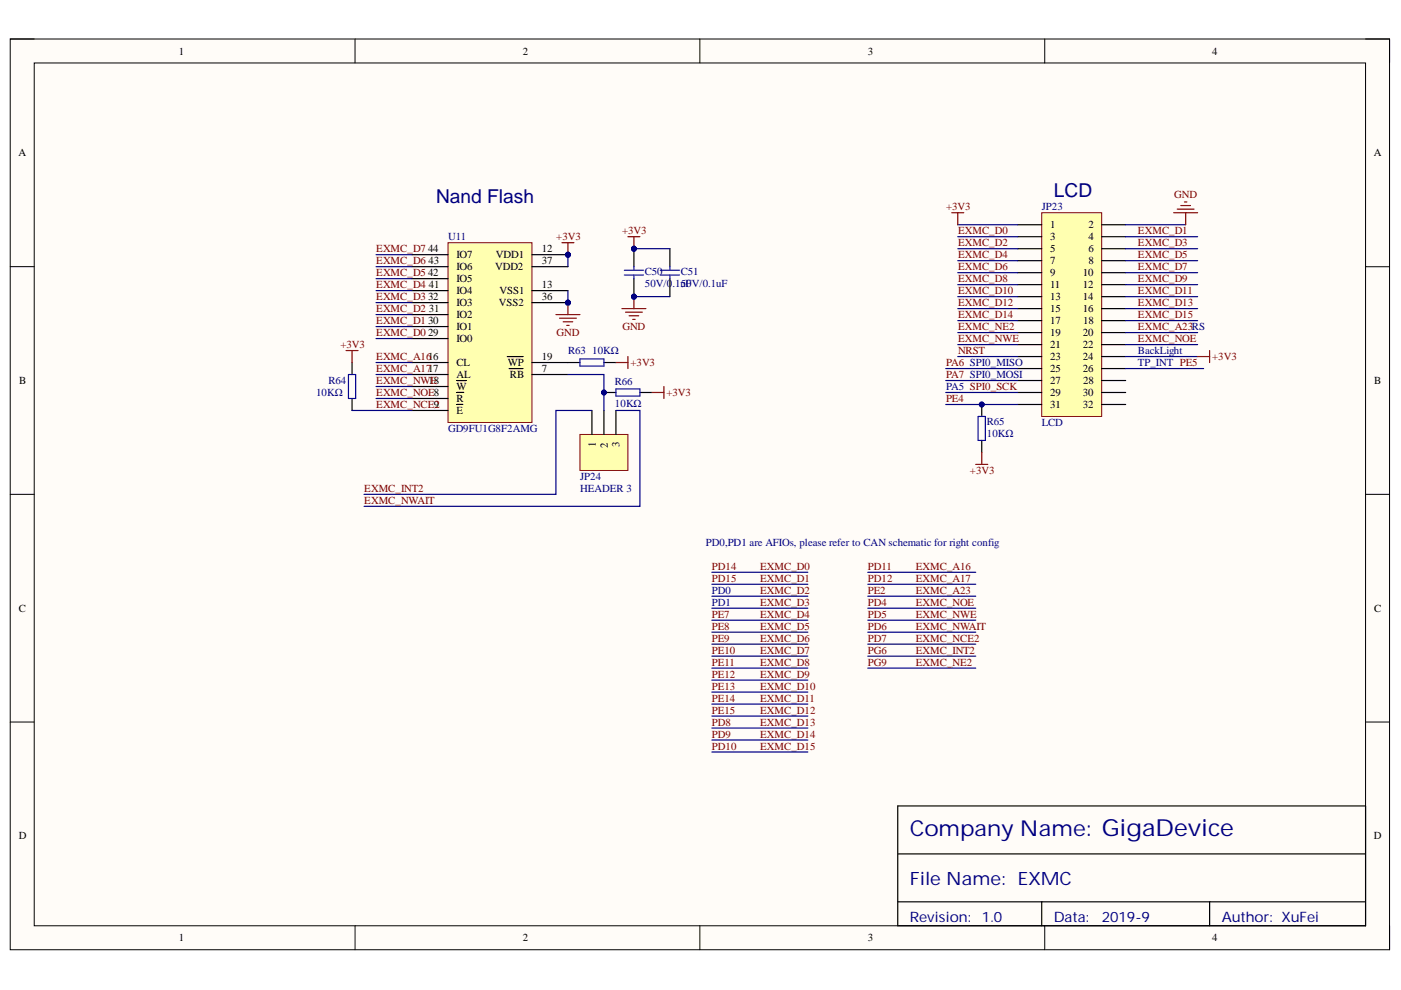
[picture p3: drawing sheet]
<svg xmlns="http://www.w3.org/2000/svg" width="297mm" height="210mm" viewBox="0 0 297 210" stroke-linecap="round" stroke-linejoin="round" font-family="sans-serif">
<defs><g id="words">
<text font-size="4.6" fill="#000080" x="192.9" y="177.3">Company Name: GigaDevice</text>
<g font-size="4.1" fill="#000080">
<text x="223.4" y="41.7">LCD</text>
<text x="92.5" y="42.9">Nand Flash</text>
</g>
<text font-size="3.9" fill="#000080" x="192.9" y="187.7">File Name: EXMC</text>
<g font-size="3" fill="#000080">
<text x="192.9" y="195.4">Revision:</text>
<text x="208.2" y="195.4">1.0</text>
<text x="223.4" y="195.4">Data:</text>
<text x="233.6" y="195.4">2019-9</text>
<text x="259" y="195.4">Author: XuFei</text>
</g>
<g font-size="2.3">
<text x="37.9" y="11.6">1</text>
<text x="110.8" y="11.6">2</text>
<text x="184" y="11.6">3</text>
<text x="257" y="11.6">4</text>
<text x="3.9" y="33.1">A</text>
<text x="291.3" y="33.1">A</text>
<text x="90.8" y="53.5">44</text>
<text x="114.9" y="53.5">12</text>
<text x="222.7" y="48.3">1</text>
<text x="222.7" y="51">3</text>
<text x="222.7" y="53.5">5</text>
<text x="230.8" y="48.3">2</text>
<text x="230.8" y="51">4</text>
<text x="230.8" y="53.5">6</text>
<text x="90.8" y="58.6">42</text>
<text x="90.9" y="56">43</text>
<text x="96.8" y="54.8">IO7</text>
<text x="96.8" y="57.3">IO6</text>
<text x="96.8" y="59.8">IO5</text>
<text x="105" y="57.3">VDD2</text>
<text x="105.2" y="54.8">VDD1</text>
<text x="114.9" y="56">37</text>
<text x="222.7" y="56">7</text>
<text x="222.7" y="58.6">9</text>
<text x="229.6" y="58.6">10</text>
<text x="230.8" y="56">8</text>
<text x="90.8" y="63.6">32</text>
<text x="90.9" y="61.1">41</text>
<text x="96.8" y="62.4">IO4</text>
<text x="96.8" y="64.9">IO3</text>
<text x="105.7" y="64.9">VSS2</text>
<text x="105.9" y="62.4">VSS1</text>
<text x="114.9" y="63.6">36</text>
<text x="114.9" y="61.1">13</text>
<text x="222.7" y="61.1">11</text>
<text x="222.7" y="63.6">13</text>
<text x="229.6" y="61.1">12</text>
<text x="229.6" y="63.6">14</text>
<text x="90.8" y="68.7">30</text>
<text x="90.8" y="71.3">29</text>
<text x="90.9" y="66.2">31</text>
<text x="96.8" y="67.5">IO2</text>
<text x="96.8" y="70">IO1</text>
<text x="222.7" y="66.2">15</text>
<text x="222.7" y="68.7">17</text>
<text x="222.7" y="71.3">19</text>
<text x="229.6" y="66.2">16</text>
<text x="229.6" y="71.3">20</text>
<text x="229.7" y="68.7">18</text>
<text x="96.8" y="77.6">CL</text>
<text x="96.8" y="72.5">IO0</text>
<text x="107.7" y="77.6">WP</text>
<text x="114.9" y="76.3">19</text>
<text x="222.7" y="73.8">21</text>
<text x="222.7" y="76.3">23</text>
<text x="229.6" y="73.8">22</text>
<text x="229.6" y="76.3">24</text>
<text x="4.1" y="81.4">B</text>
<text x="96.8" y="80.1">AL</text>
<text x="96.8" y="82.7">W</text>
<text x="108.1" y="80.1">RB</text>
<text x="114.9" y="78.9">7</text>
<text x="222.7" y="78.9">25</text>
<text x="222.7" y="81.4">27</text>
<text x="222.7" y="83.9">29</text>
<text x="229.6" y="78.9">26</text>
<text x="229.6" y="83.9">30</text>
<text x="229.7" y="81.4">28</text>
<text x="291.4" y="81.4">B</text>
<text x="96.8" y="85.2">R</text>
<text x="96.8" y="87.7">E</text>
<text x="222.7" y="86.5">31</text>
<text x="229.6" y="86.5">32</text>
<text x="126.3" y="94.8" transform="rotate(-90 126.3 94.8)">1</text>
<text x="128.8" y="94.9" transform="rotate(-90 128.8 94.9)">2</text>
<text x="131.4" y="94.8" transform="rotate(-90 131.4 94.8)">3</text>
<text x="4" y="129.7">C</text>
<text x="291.4" y="129.7">C</text>
<text x="4" y="177.9">D</text>
<text x="291.3" y="177.9">D</text>
<text x="37.9" y="199.6">1</text>
<text x="110.8" y="199.6">2</text>
<text x="184" y="199.6">3</text>
<text x="257" y="199.6">4</text>
</g>
<g font-size="2.3" fill="#800000">
<text x="200.6" y="44.5">+3V3</text>
<text x="249" y="42">GND</text>
<text x="79.8" y="53.5">EXMC_D7</text>
<text x="117.9" y="51">+3V3</text>
<text x="131.9" y="49.7">+3V3</text>
<text x="203.1" y="49.7">EXMC_D0</text>
<text x="203.1" y="52.2">EXMC_D2</text>
<text x="241.3" y="49.7">EXMC_D1</text>
<text x="241.3" y="52.2">EXMC_D3</text>
<text x="79.8" y="56">EXMC_D6</text>
<text x="79.8" y="58.6">EXMC_D5</text>
<text x="203.1" y="54.8">EXMC_D4</text>
<text x="203.1" y="57.3">EXMC_D6</text>
<text x="203.1" y="59.8">EXMC_D8</text>
<text x="241.3" y="54.8">EXMC_D5</text>
<text x="241.3" y="57.3">EXMC_D7</text>
<text x="241.3" y="59.8">EXMC_D9</text>
<text x="79.8" y="61.1">EXMC_D4</text>
<text x="79.8" y="63.6">EXMC_D3</text>
<text x="203.1" y="62.4">EXMC_D10</text>
<text x="203.1" y="64.9">EXMC_D12</text>
<text x="241.3" y="62.4">EXMC_D11</text>
<text x="241.3" y="64.9">EXMC_D13</text>
<text x="79.8" y="66.2">EXMC_D2</text>
<text x="79.8" y="68.7">EXMC_D1</text>
<text x="79.8" y="71.3">EXMC_D0</text>
<text x="118" y="71.3">GND</text>
<text x="132" y="70">GND</text>
<text x="203.1" y="67.5">EXMC_D14</text>
<text x="203.1" y="70">EXMC_NE2</text>
<text x="241.3" y="67.5">EXMC_D15</text>
<text x="241.3" y="70">EXMC_A23RS</text>
<text x="72.2" y="73.8">+3V3</text>
<text x="79.8" y="76.3">EXMC_A1616</text>
<text x="133.7" y="77.6">+3V3</text>
<text x="200.6" y="77.6">PA6 SPI0_MISO</text>
<text x="203.1" y="72.5">EXMC_NWE</text>
<text x="203.1" y="75.1">NRST</text>
<text x="241.3" y="72.5">EXMC_NOE</text>
<text x="257" y="76.3">+3V3</text>
<text x="79.8" y="78.9">EXMC_A1717</text>
<text x="79.8" y="81.4">EXMC_NW1E8</text>
<text x="79.8" y="83.9">EXMC_NOE8</text>
<text x="141.3" y="83.9">+3V3</text>
<text x="200.6" y="80.1">PA7 SPI0_MOSI</text>
<text x="79.8" y="86.5">EXMC_NCE92</text>
<text x="200.6" y="85.2">PE4</text>
<text x="205.7" y="100.5">+3V3</text>
<text x="77.2" y="104.3">EXMC_INT2</text>
<text x="77.2" y="106.8">EXMC_NWAIT</text>
<text x="150.9" y="120.8">PD14</text>
<text x="150.9" y="123.3">PD15</text>
<text x="161.2" y="120.8">EXMC_D0</text>
<text x="161.2" y="123.3">EXMC_D1</text>
<text x="161.2" y="125.9">EXMC_D2</text>
<text x="184" y="125.9">PE2</text>
<text x="184" y="120.8">PD11</text>
<text x="184" y="123.3">PD12</text>
<text x="194.2" y="125.9">EXMC_A23</text>
<text x="194.2" y="123.3">EXMC_A17</text>
<text x="194.2" y="120.8">EXMC_A16</text>
<text x="150.9" y="130.9">PE7</text>
<text x="161.2" y="128.4">EXMC_D3</text>
<text x="161.2" y="130.9">EXMC_D4</text>
<text x="184" y="128.4">PD4</text>
<text x="184" y="130.9">PD5</text>
<text x="194.2" y="130.9">EXMC_NWE</text>
<text x="194.2" y="128.4">EXMC_NOE</text>
<text x="150.9" y="133.5">PE8</text>
<text x="150.9" y="136.1">PE9</text>
<text x="161.2" y="133.5">EXMC_D5</text>
<text x="161.2" y="136.1">EXMC_D6</text>
<text x="184" y="133.5">PD6</text>
<text x="184" y="136.1">PD7</text>
<text x="194.2" y="133.5">EXMC_NWAIT</text>
<text x="194.2" y="136.1">EXMC_NCE2</text>
<text x="150.9" y="138.6">PE10</text>
<text x="150.9" y="141.2">PE11</text>
<text x="150.9" y="143.7">PE12</text>
<text x="161.2" y="138.6">EXMC_D7</text>
<text x="161.2" y="141.2">EXMC_D8</text>
<text x="161.2" y="143.7">EXMC_D9</text>
<text x="184" y="141.2">PG9</text>
<text x="184" y="138.6">PG6</text>
<text x="194.2" y="141.2">EXMC_NE2</text>
<text x="194.2" y="138.6">EXMC_INT2</text>
<text x="150.9" y="146.2">PE13</text>
<text x="150.9" y="148.8">PE14</text>
<text x="161.2" y="146.2">EXMC_D10</text>
<text x="161.2" y="148.8">EXMC_D11</text>
<text x="150.9" y="151.3">PE15</text>
<text x="150.9" y="153.8">PD8</text>
<text x="161.2" y="151.3">EXMC_D12</text>
<text x="161.2" y="153.8">EXMC_D13</text>
<text x="150.9" y="156.4">PD9</text>
<text x="150.9" y="158.9">PD10</text>
<text x="161.2" y="156.4">EXMC_D14</text>
<text x="161.2" y="158.9">EXMC_D15</text>
</g>
<g font-size="2.3" fill="#000080">
<text x="220.9" y="44.5">JP23</text>
<text x="95" y="51">U11</text>
<text x="136.7" y="58.3">C50</text>
<text x="144.3" y="58.3">C51</text>
<text x="136.7" y="60.9">50V/0</text>
<text x="142.6" y="60.9">.1uF</text>
<text x="144.3" y="60.9">50V/0.1uF</text>
<text x="120.5" y="75.1">R63</text>
<text x="125.5" y="75.1">10KΩ</text>
<text x="241.3" y="75.1">BackLight</text>
<text x="241.3" y="77.6">TP_INT PE5</text>
<text x="67" y="83.9">10KΩ</text>
<text x="69.6" y="81.4">R64</text>
<text x="130.4" y="81.7">R66</text>
<text x="200.6" y="82.7">PA5 SPI0_SCK</text>
<text x="130.4" y="86.2">10KΩ</text>
<text x="95" y="91.5">GD9FU1G8F2AMG</text>
<text x="209.2" y="90">R65</text>
<text x="209.2" y="92.6">10KΩ</text>
<text x="220.9" y="90.3">LCD</text>
<text x="123" y="101.8">JP24</text>
<text x="123" y="104.3">HEADER 3</text>
<text x="149.7" y="115.7">PD0,PD1 are AFIOs, please refer to CAN schematic for right config</text>
<text x="150.9" y="125.9">PD0</text>
<text x="150.9" y="128.4">PD1</text>
</g>
</g></defs>
<path d="M2.2 8.3h292.4v193.1h-292.4z" fill-rule="evenodd" fill="#fffcf8"/>
<path d="M2.2 8.3h292.4v193.1h-292.4z" fill="none" stroke="#000" stroke-width=".21"/>
<path d="M7.3 13.4h282.2v182.9h-282.2z" fill-rule="evenodd" fill="#fffcf8"/>
<g fill="none" stroke="#000" stroke-width=".21">
<path d="M2.2 8.3h5.1M7.3 13.4h282.2v182.9h-282.2zM75.3 8.3v5M148.4 8.3v5M221.5 8.3v5.1M289.5 8.3h5.1v5.1M2.2 56.5h5.1M289.5 56.5h5.1M2.2 104.8h5.1M289.5 104.8h5.1M2.2 153.1h5.1M289.5 153.1h5.1"/>
<path d="M75.3 196.3v5.1M148.4 196.3v5.1M221.5 196.3v5.1M294.6 196.3v5.1"/>
</g>
<path d="M190.3 170.9h99.2v25.4h-99.2zM190.3 181h99.2M190.3 191.2h99.2M220.9 191.2v5.1M256.5 191.2v5.1" fill="none" stroke="#000" stroke-width=".25"/>
<path d="M220.9 45.1h12.7v43.2h-12.7z" fill-rule="evenodd" fill="#ffffb0"/>
<path d="M220.9 45.1h12.7v43.2h-12.7z" fill="none" stroke="#800000" stroke-width=".21"/>
<g fill="none" stroke="#000" stroke-width=".25">
<path d="M215.8 47.7h5.1M215.8 50.2h5.1M215.8 52.7h5.1M215.8 55.3h5.1M215.8 57.8h5.1M233.6 47.7h5.1M233.6 50.2h5.1M233.6 52.7h5.1M233.6 55.3h5.1M233.6 57.8h5.1M215.8 60.4h5.1M215.8 62.9h5.1"/>
<path d="M215.8 65.4h5.1M215.8 68h5.1M215.8 70.5h5.1M215.8 73.1h5.1M215.8 75.6h5.1M215.8 78.1h5.1M233.6 60.4h5.1M233.6 62.9h5.1M233.6 65.4h5.1M233.6 68h5.1M233.6 70.5h5.1M233.6 73.1h5.1"/>
<path d="M233.6 75.6h5.1M233.6 78.1h5.1M215.8 80.7h5.1M215.8 83.2h5.1M215.8 85.8h5.1M233.6 80.7h5.1M233.6 83.2h5.1M233.6 85.8h5.1"/>
</g>
<g fill="none" stroke="#000080" stroke-width=".25">
<path d="M203.1 47.7h12.7M203.1 50.2h12.7M203.1 52.7h12.7M203.1 55.3h12.7M203.1 57.8h12.7M238.7 47.7h12.7M238.7 50.2h15.2M238.7 52.7h15.2M238.7 55.3h15.2M238.7 57.8h15.2M200.5 78.1h15.3M203.1 60.4h12.7"/>
<path d="M203.1 62.9h12.7M203.1 65.4h12.7M203.1 68h12.7M203.1 70.5h12.7M203.1 73.1h12.7M203.1 75.6h12.7M238.7 60.4h15.2M238.7 62.9h15.2M238.7 65.4h15.2M238.7 68h15.2M238.7 70.5h15.2M238.7 73.1h15.2"/>
<path d="M238.7 75.6h15.2M238.7 78.1h16.5M200.5 80.7h15.3M200.5 83.2h15.3M200.5 85.8h15.3M150.9 121.3h20.4M150.9 123.9h20.4M150.9 126.4h20.4M150.9 129h20.4M150.9 131.5h20.4M150.9 134h20.4M150.9 136.6h20.4"/>
<path d="M150.9 139.1h20.4M184 126.4h22.9M184 129h22.9M184 131.5h22.9M150.9 141.7h20.4M150.9 144.2h20.4M150.9 146.7h20.4M150.9 149.3h20.4M150.9 151.8h20.4M150.9 154.4h20.4M150.9 156.9h20.4M150.9 159.4h20.4"/>
</g>
<path d="M201.8 45.1h2.5M203.1 45.1v2.6M248.8 45.1h5.1M249.6 44.3h3.6M250.4 43.6h2M251.1 42.8h.5M251.4 45.1v2.6M253.9 75.6h2.6M256.5 74.3v2.6" fill="none" stroke="#800000" stroke-width=".25"/>
<circle cx="208.1" cy="85.8" r=".51" fill="#000080"/>
<circle cx="208.1" cy="85.8" r=".51" fill="none" stroke="#000080" stroke-width=".21"/>
<path d="M208.2 85.8v2.5M208.2 93.4v2.5" fill="none" stroke="#000" stroke-width=".25"/>
<circle cx="208.1" cy="85.8" r=".51" fill="#000080"/>
<circle cx="208.1" cy="85.8" r=".51" fill="none" stroke="#000080" stroke-width=".21"/>
<path d="M207.4 88.3h1.5v5.1h-1.5z" fill="none" stroke="#00f" stroke-width=".25"/>
<path d="M206.9 98.5h2.5M208.2 95.9v2.6" fill="none" stroke="#800000" stroke-width=".25"/>
<circle cx="120.4" cy="64.2" r=".51" fill="#000080"/>
<circle cx="120.4" cy="64.2" r=".51" fill="none" stroke="#000080" stroke-width=".21"/>
<circle cx="120.4" cy="54" r=".51" fill="#000080"/>
<circle cx="120.4" cy="54" r=".51" fill="none" stroke="#000080" stroke-width=".21"/>
<path d="M95 51.5h17.8v38.1h-17.8z" fill-rule="evenodd" fill="#ffffb0"/>
<path d="M95 51.5h17.8v38.1h-17.8z" fill="none" stroke="#800000" stroke-width=".21"/>
<path d="M87.4 76.9h7.6M87.4 79.4h7.6M112.8 64.2h7.6M87.4 81.9h7.6M87.4 84.5h7.6M87.4 87h7.6M96.8 80.7h2.1M96.8 83.2h1.5M96.8 85.8h1.3" fill="none" stroke="#000" stroke-width=".25"/>
<circle cx="120.4" cy="64.2" r=".51" fill="#000080"/>
<circle cx="120.4" cy="64.2" r=".51" fill="none" stroke="#000080" stroke-width=".21"/>
<path d="M112.8 56.5h7.6M112.8 54h7.6M112.8 61.6h7.6" fill="none" stroke="#000" stroke-width=".25"/>
<circle cx="120.4" cy="54" r=".51" fill="#000080"/>
<circle cx="120.4" cy="54" r=".51" fill="none" stroke="#000080" stroke-width=".21"/>
<g fill="none" stroke="#000" stroke-width=".25">
<path d="M87.4 54h7.6M87.4 56.5h7.6M87.4 59.1h7.6M74.6 76.9v2.5M87.4 61.6h7.6M87.4 64.2h7.6M87.4 66.7h7.6M87.4 69.2h7.6M87.4 71.8h7.6M107.6 75.6h3.3M107.9 78.1h3M112.8 76.9h10.2"/>
<path d="M112.8 79.4h7.6M128 76.9h2.6M74.6 84.5v2.5"/>
</g>
<g fill="none" stroke="#000080" stroke-width=".25">
<path d="M79.7 54h7.7M79.7 56.5h7.7M79.7 59.1h7.7M79.7 61.6h7.7M79.7 64.2h7.7M79.7 66.7h7.7M79.7 69.2h7.7M79.7 71.8h7.7M79.7 76.9h7.7M79.7 79.4h7.7M74.6 87h12.8M79.7 81.9h7.7"/>
<path d="M79.7 84.5h7.7"/>
</g>
<path d="M73.9 79.4h1.5v5.1h-1.5zM123 76.1h5v1.5h-5z" fill="none" stroke="#00f" stroke-width=".25"/>
<path d="M73.4 74.3h2.5M74.6 74.3v2.6M130.6 76.9h2.5M133.1 75.6v2.5" fill="none" stroke="#800000" stroke-width=".25"/>
<path d="M123 92.1h10.1v7.6h-10.1z" fill-rule="evenodd" fill="#ffffb0"/>
<path d="M123 92.1h10.1v7.6h-10.1z" fill="none" stroke="#800000" stroke-width=".21"/>
<path d="M125.5 87v5.1M128 87v5.1M130.6 87v5.1" fill="none" stroke="#000" stroke-width=".25"/>
<path d="M120.4 79.4h7.6v7.6M125.5 87h-7.6v17.8h-40.7" fill="none" stroke="#000080" stroke-width=".25"/>
<circle cx="128" cy="83.2" r=".51" fill="#000080"/>
<circle cx="128" cy="83.2" r=".51" fill="none" stroke="#000080" stroke-width=".21"/>
<path d="M128 83.2h2.6M135.7 83.2h2.5" fill="none" stroke="#000" stroke-width=".25"/>
<circle cx="128" cy="83.2" r=".51" fill="#000080"/>
<circle cx="128" cy="83.2" r=".51" fill="none" stroke="#000080" stroke-width=".21"/>
<path d="M130.6 82.5h5.1v1.5h-5.1z" fill="none" stroke="#00f" stroke-width=".25"/>
<path d="M138.2 83.2h2.6M140.8 81.9v2.6" fill="none" stroke="#800000" stroke-width=".25"/>
<path d="M120.4 54v2.5M130.6 87h5.1v20.4h-58.5" fill="none" stroke="#000080" stroke-width=".25"/>
<circle cx="120.4" cy="54" r=".51" fill="#000080"/>
<circle cx="120.4" cy="54" r=".51" fill="none" stroke="#000080" stroke-width=".21"/>
<path d="M120.4 61.6v2.6" fill="none" stroke="#000080" stroke-width=".25"/>
<circle cx="120.4" cy="64.2" r=".51" fill="#000080"/>
<circle cx="120.4" cy="64.2" r=".51" fill="none" stroke="#000080" stroke-width=".21"/>
<path d="M117.9 66.7h5.1M118.6 67.5h3.6M119.4 68.2h2M120.2 69h.5M120.4 64.2v2.5" fill="none" stroke="#800000" stroke-width=".25"/>
<circle cx="120.4" cy="64.2" r=".51" fill="#000080"/>
<circle cx="120.4" cy="64.2" r=".51" fill="none" stroke="#000080" stroke-width=".21"/>
<path d="M119.1 51.5h2.6M120.4 51.5v2.5" fill="none" stroke="#800000" stroke-width=".25"/>
<circle cx="120.4" cy="54" r=".51" fill="#000080"/>
<circle cx="120.4" cy="54" r=".51" fill="none" stroke="#000080" stroke-width=".21"/>
<circle cx="134.4" cy="62.9" r=".51" fill="#000080"/>
<circle cx="134.4" cy="62.9" r=".51" fill="none" stroke="#000080" stroke-width=".21"/>
<circle cx="134.4" cy="52.7" r=".51" fill="#000080"/>
<circle cx="134.4" cy="52.7" r=".51" fill="none" stroke="#000080" stroke-width=".21"/>
<path d="M134.4 59.1v3.8" fill="none" stroke="#000" stroke-width=".25"/>
<circle cx="134.4" cy="62.9" r=".51" fill="#000080"/>
<circle cx="134.4" cy="62.9" r=".51" fill="none" stroke="#000080" stroke-width=".21"/>
<path d="M134.4 52.7v3.8" fill="none" stroke="#000" stroke-width=".25"/>
<circle cx="134.4" cy="52.7" r=".51" fill="#000080"/>
<circle cx="134.4" cy="52.7" r=".51" fill="none" stroke="#000080" stroke-width=".21"/>
<path d="M132.4 57.3h4M132.4 58.3h4M134.4 56.5v.8M134.4 58.3v.8M140 57.3h4.1M140 58.3h4.1M142 56.5v.8M142 58.3v.8" fill="none" stroke="#00f" stroke-width=".25"/>
<path d="M142 52.7v3.8M142 59.1v3.8" fill="none" stroke="#000" stroke-width=".25"/>
<path d="M133.1 50.2h2.6M134.4 50.2v2.5" fill="none" stroke="#800000" stroke-width=".25"/>
<circle cx="134.4" cy="52.7" r=".51" fill="#000080"/>
<circle cx="134.4" cy="52.7" r=".51" fill="none" stroke="#000080" stroke-width=".21"/>
<path d="M131.9 65.4h5M132.6 66.2h3.6M133.4 67h2M134.1 67.7h.6M134.4 62.9v2.5" fill="none" stroke="#800000" stroke-width=".25"/>
<circle cx="134.4" cy="62.9" r=".51" fill="#000080"/>
<circle cx="134.4" cy="62.9" r=".51" fill="none" stroke="#000080" stroke-width=".21"/>
<path d="M134.4 52.7h7.6" fill="none" stroke="#000080" stroke-width=".25"/>
<circle cx="134.4" cy="52.7" r=".51" fill="#000080"/>
<circle cx="134.4" cy="52.7" r=".51" fill="none" stroke="#000080" stroke-width=".21"/>
<path d="M134.4 62.9h7.6" fill="none" stroke="#000080" stroke-width=".25"/>
<circle cx="134.4" cy="62.9" r=".51" fill="#000080"/>
<circle cx="134.4" cy="62.9" r=".51" fill="none" stroke="#000080" stroke-width=".21"/>
<path d="M184 121.3h22.9M184 123.9h22.9M184 134h22.9M184 136.6h22.9M184 139.1h22.9M184 141.7h22.9" fill="none" stroke="#000080" stroke-width=".25"/>
<use href="#words"/>
</svg>
